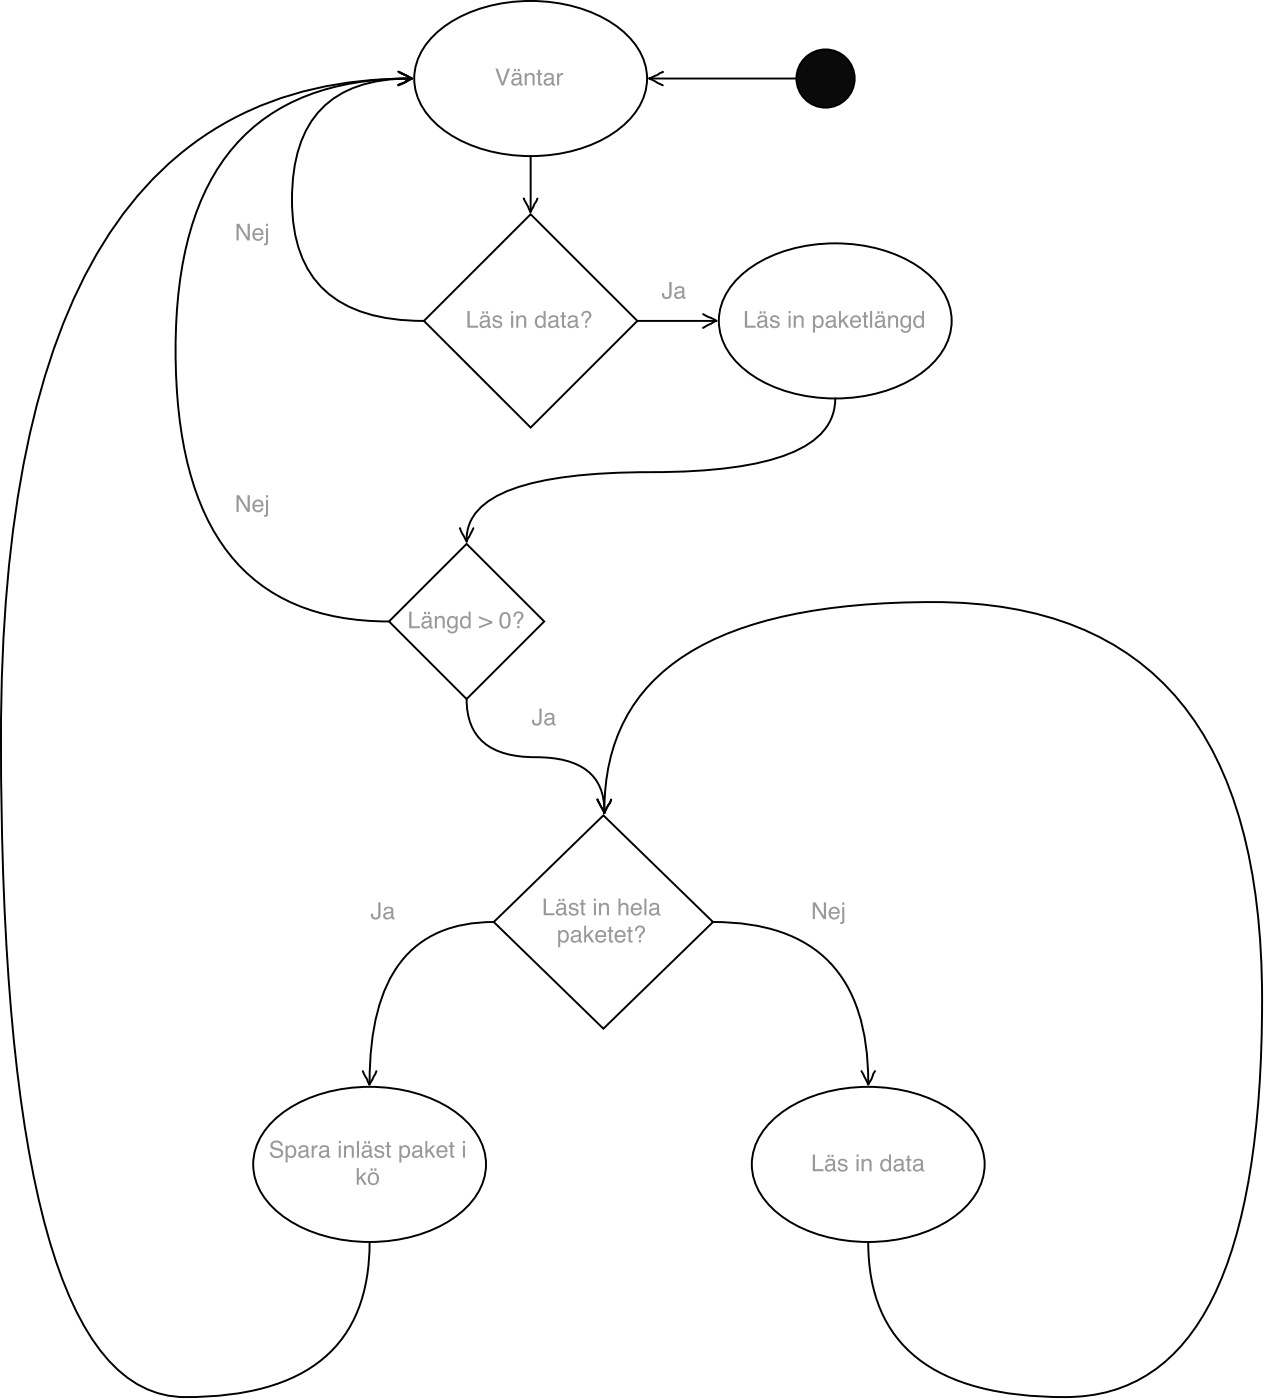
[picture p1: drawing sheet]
<svg xmlns="http://www.w3.org/2000/svg" width="230mm" height="255mm" viewBox="0 0 230 255" stroke-linecap="round" stroke-linejoin="round" font-family="sans-serif">
<path d="M78.5 6.8a24.1 24.1 0 0 1 15.9-6.6 27.5 27.5 0 0 1 17.7 4.6 12 12 0 0 1 5.6 9.5 12 12 0 0 1-5.6 9.5 28.7 28.7 0 0 1-23.4 3.6 20.4 20.4 0 0 1-11.1-6.7 10.2 10.2 0 0 1 .9-13.9zM95.2 36.1l1.3 2.5 1.2-2.5M96.5 28.4v9.8" fill="none" stroke="#000" stroke-width=".35"/>
<path d="M90.1 12.5h.4l.9 2.6 .9-2.6h.4l-1.1 3h-.4zM93.4 14.7a.53 .53 0 0 0 .5 .6 .53 .53 0 0 0 .5-.6v-.3zM93.2 13.5a.96 .96 0 0 1 1.6 .4v1.3l.2 .1v.2a.42 .42 0 0 1-.6-.3 .76 .76 0 0 1-1 .4 .76 .76 0 0 1-.3-1.1l1.3-.4a.5 .5 0 0 0-.4-.6 .5 .5 0 0 0-.6 .5h-.3zM94.1 12.5h.4v.5h-.4zM93.4 12.5h.4v.5h-.4zM95.4 13.3h.4v.3a.78 .78 0 0 1 .9-.3 .78 .78 0 0 1 .5 .8v1.4h-.4v-1.4a.55 .55 0 0 0-.6-.5 .55 .55 0 0 0-.4 .8v1.1h-.4zM97.8 12.7h.4v.6h.4v.3h-.4v1.5l.1 .1h.3v.3a.53 .53 0 0 1-.8-.4v-1.5h-.3v-.3h.3zM99.3 14.7a.53 .53 0 0 0 .5 .6 .53 .53 0 0 0 .5-.6v-.3zM99.1 13.5a.96 .96 0 0 1 1.6 .4v1.3l.2 .1v.2a.42 .42 0 0 1-.6-.3 .76 .76 0 0 1-1 .4 .76 .76 0 0 1-.3-1.1l1.3-.4a.5 .5 0 0 0-.5-.6 .5 .5 0 0 0-.5 .5h-.4zM101.3 13.3h.4v.4a.64 .64 0 0 1 .7-.4l-.1 .4a.57 .57 0 0 0-.6 .5v1.3h-.4z" fill="#999"/>
<path d="M89.8 167.7l19.9-19.4 19.9 19.4-19.9 19.4zM89.8 167.7a21.2 21.2 0 0 0-15.2 5.4 24.8 24.8 0 0 0-6.6 13.8 56.5 56.5 0 0 0-.8 10M129.6 167.7a32.7 32.7 0 0 1 16.8 3.9 21.8 21.8 0 0 1 10 13.6 42.2 42.2 0 0 1 1.5 11.7M66 194.9l1.2 2.4 1.2-2.4M156.6 194.9l1.3 2.4 1.2-2.4" fill="none" stroke="#000" stroke-width=".35"/>
<g fill="#999">
<path d="M98.9 163.5h.4v2.6h1.5v.4h-1.9zM101.5 165.7a.53 .53 0 0 0 .5 .6 .53 .53 0 0 0 .5-.6v-.3zM101.3 164.5a.96 .96 0 0 1 1.6 .4v1.3h.3v.3a.42 .42 0 0 1-.6-.3 .76 .76 0 0 1-1.1 .4 .76 .76 0 0 1-.2-1.1l1.2-.4a.5 .5 0 0 0-.4-.6 .5 .5 0 0 0-.6 .5h-.3zM102.2 163.5h.4v.5h-.4zM101.6 163.5h.3v.5h-.3zM103.7 164.4a.89 .89 0 0 1 1.4 .5h-.3a.47 .47 0 0 0-.5-.3 .47 .47 0 0 0-.4 .4l.2 .1a.95 .95 0 0 1 1.1 1 .96 .96 0 0 1-1 .5 .96 .96 0 0 1-.8-.8h.3a.54 .54 0 0 0 .6 .5 .54 .54 0 0 0 .5-.5l-.2-.2a.97 .97 0 0 1-1.1-.9zM105.7 163.7h.4v.6h.3v.3h-.3v1.4l.1 .2h.2v.3a.53 .53 0 0 1-.7-.4v-1.5h-.3v-.3h.3zM108 164.3h.4v2.2h-.4zM108 163.5h.4v.4h-.4zM108.9 164.3h.4v.3a.78 .78 0 0 1 .9-.3 .78 .78 0 0 1 .5 .8v1.4h-.4v-1.4a.55 .55 0 0 0-.6-.5 .55 .55 0 0 0-.4 .8v1.1h-.4zM112.5 163.5h.3v1.1a.78 .78 0 0 1 .9-.3 .78 .78 0 0 1 .6 .8v1.4h-.4v-1.4a.55 .55 0 0 0-.7-.5 .55 .55 0 0 0-.4 .7v1.2h-.3zM115 164.6a1.01 1.01 0 0 1 1.2-.2 1.01 1.01 0 0 1 .5 1.1h-1.6a.63 .63 0 0 0 .5 .8 .63 .63 0 0 0 .7-.5h.4a1.04 1.04 0 0 1-1.4 .7 1.04 1.04 0 0 1-.6-1.4zM115.3 164.8l-.2 .4h1.2a.61 .61 0 0 0-.3-.6 .61 .61 0 0 0-.7 .2zM117.2 163.5h.3v3h-.3zM118.4 165.7a.53 .53 0 0 0 .6 .6 .53 .53 0 0 0 .5-.6v-.3zM118.2 164.5a.96 .96 0 0 1 1.6 .4v1.3h.3v.3a.42 .42 0 0 1-.6-.3 .76 .76 0 0 1-1.1 .4 .76 .76 0 0 1-.2-1.1l1.3-.4a.5 .5 0 0 0-.5-.6 .5 .5 0 0 0-.5 .5h-.4z"/>
<path d="M102 169.7a.95 .95 0 0 0 .4 1.5 .89 .89 0 0 0 .7-.8 .89 .89 0 0 0-.7-.9zM101.5 169.2h.3v.3a.9 .9 0 0 1 1.1-.2 .9 .9 0 0 1 .5 1 .93 .93 0 0 1-.4 1.1 .93 .93 0 0 1-1.1-.2v1.1h-.4zM104.2 170.7a.53 .53 0 0 0 .5 .5 .53 .53 0 0 0 .5-.6v-.3zM104 169.5a.96 .96 0 0 1 1.6 .3v1.3l.3 .1v.3a.42 .42 0 0 1-.6-.3 .76 .76 0 0 1-1.1 .3 .76 .76 0 0 1-.2-1.1l1.2-.4a.5 .5 0 0 0-.4-.5 .5 .5 0 0 0-.6 .4h-.3zM106.2 168.4h.4v1.8l.9-1h.5l-.8 .9 .8 1.3h-.4l-.7-1.1-.3 .3v.8h-.4zM108.5 169.5a1.01 1.01 0 0 1 1.2-.2 1.01 1.01 0 0 1 .5 1.2h-1.6a.63 .63 0 0 0 .5 .7 .63 .63 0 0 0 .7-.4h.4a1.04 1.04 0 0 1-1.4 .7 1.04 1.04 0 0 1-.6-1.4zM108.8 169.7l-.2 .5h1.3a.61 .61 0 0 0-.4-.6 .61 .61 0 0 0-.7 .1zM110.8 168.6h.3v.6h.4v.3h-.4v1.5l.1 .1 .3 .1v.2a.53 .53 0 0 1-.7-.4v-1.5h-.3v-.3h.3zM112 169.5a1.01 1.01 0 0 1 1.3-.2 1.01 1.01 0 0 1 .5 1.2h-1.7a.63 .63 0 0 0 .5 .7 .63 .63 0 0 0 .8-.4h.3a1.04 1.04 0 0 1-1.3 .7 1.04 1.04 0 0 1-.6-1.4zM112.3 169.7l-.1 .5h1.2a.61 .61 0 0 0-.4-.6 .61 .61 0 0 0-.7 .1zM114.3 168.6h.4v.6h.3v.3h-.3v1.5v.1l.3 .1v.2a.53 .53 0 0 1-.7-.4v-1.5h-.3v-.3h.3zM116.1 171h.5v.4h-.5zM115.7 168.6a.88 .88 0 0 1 1.4 0 .88 .88 0 0 1-.3 1.4l-.2 .3-.1 .4h-.4a2.09 2.09 0 0 1 .8-1.4 .55 .55 0 0 0-.6-.6 .55 .55 0 0 0-.5 .7h-.4z"/>
</g>
<path d="M108.7 145.5l1.2 2.4 1.2-2.4M109.9 147.6a32.7 32.7 0 0 1 8.4-23.2 41.1 41.1 0 0 1 18.2-10.6 111.2 111.2 0 0 1 33.2-4.3 69.7 69.7 0 0 1 26.1 4.6 47.1 47.1 0 0 1 25.3 23.7 82.7 82.7 0 0 1 7.4 27.1 193 193 0 0 1-2.1 53 69.2 69.2 0 0 1-7.4 21.1 30 30 0 0 1-14.4 13.2 31 31 0 0 1-14 1.9 46.9 46.9 0 0 1-19.5-4.2 22.9 22.9 0 0 1-12.6-17.1l-.6-4.4v-2.4M139.9 204.4a24.1 24.1 0 0 1 15.9-6.6 27.5 27.5 0 0 1 17.7 4.5 12 12 0 0 1 5.5 9.5 12 12 0 0 1-5.5 9.6 28.7 28.7 0 0 1-23.4 3.6 20.4 20.4 0 0 1-11.1-6.8 10.2 10.2 0 0 1 .9-13.8z" fill="none" stroke="#000" stroke-width=".35"/>
<g fill="#999">
<path d="M147.8 210h.4v2.7h1.5v.4h-1.9zM150.4 212.3a.53 .53 0 0 0 .6 .6 .53 .53 0 0 0 .5-.6v-.3zM150.2 211.1a.96 .96 0 0 1 1.6 .3v1.3l.3 .1v.3a.42 .42 0 0 1-.6-.3 .76 .76 0 0 1-1.1 .3 .76 .76 0 0 1-.2-1.1l1.2-.4a.5 .5 0 0 0-.4-.5 .5 .5 0 0 0-.6 .4h-.3zM151.2 210.1h.3v.4h-.3zM150.5 210.1h.4v.4h-.4zM152.6 211a.89 .89 0 0 1 1.5 .5h-.4a.47 .47 0 0 0-.5-.4 .47 .47 0 0 0-.4 .4l.2 .2a.95 .95 0 0 1 1.1 .9 .96 .96 0 0 1-1 .6 .96 .96 0 0 1-.8-.8h.4a.54 .54 0 0 0 .5 .5 .54 .54 0 0 0 .5-.5l-.2-.2a.97 .97 0 0 1-1.1-.9zM155.7 210.9h.4v2.2h-.4zM155.7 210h.4v.5h-.4zM156.7 210.9h.3v.3a.78 .78 0 0 1 .9-.4 .78 .78 0 0 1 .6 .9v1.4h-.4v-1.4a.55 .55 0 0 0-.7-.5 .55 .55 0 0 0-.4 .7v1.2h-.3zM160.6 211.4a.85 .85 0 0 0-.2 .9 .85 .85 0 0 0 .8 .5 .93 .93 0 0 0 .5-.9 .93 .93 0 0 0-.6-.8zM160.5 211l.7-.2 .4 .3v-1.1h.4v3.1h-.3v-.3a.91 .91 0 0 1-1.2 .3 .91 .91 0 0 1-.5-1.1l.1-.6zM162.9 212.3a.53 .53 0 0 0 .5 .6 .53 .53 0 0 0 .5-.6v-.3zM162.7 211.1a.96 .96 0 0 1 1.6 .3v1.3l.2 .1v.3a.42 .42 0 0 1-.6-.3 .76 .76 0 0 1-1 .3 .76 .76 0 0 1-.3-1.1l1.3-.4a.5 .5 0 0 0-.4-.5 .5 .5 0 0 0-.6 .4h-.3zM165 210.2h.4v.7h.3v.3h-.3v1.4v.2h.3v.3a.53 .53 0 0 1-.7-.5v-1.4h-.3v-.3h.3zM166.4 212.3a.53 .53 0 0 0 .6 .6 .53 .53 0 0 0 .5-.6v-.3zM166.2 211.1a.96 .96 0 0 1 1.6 .3v1.3l.3 .1v.3a.42 .42 0 0 1-.6-.3 .76 .76 0 0 1-1.1 .3 .76 .76 0 0 1-.2-1.1l1.2-.4a.5 .5 0 0 0-.4-.5 .5 .5 0 0 0-.6 .4h-.3z"/>
<path d="M147.8 164.2h.5l1.5 2.4v-2.4h.4v3h-.5l-1.5-2.4v2.4h-.4zM151 165.3a1.01 1.01 0 0 1 1.2-.2 1.01 1.01 0 0 1 .5 1.1h-1.6a.63 .63 0 0 0 .4 .8 .63 .63 0 0 0 .8-.5h.4a1.04 1.04 0 0 1-1.4 .7 1.04 1.04 0 0 1-.6-1.4zM151.3 165.5l-.2 .4h1.2a.61 .61 0 0 0-.4-.6 .61 .61 0 0 0-.6 .2zM153.1 164.2h.4v.4h-.4zM153.1 165h.4v2.5a.56 .56 0 0 1-.7 .6v-.3l.3-.1z"/>
</g>
<path d="M72.5 13.1l2.4 1.2-2.4 1.2M74.5 14.3a67.7 67.7 0 0 0-32.5 7.5 61.7 61.7 0 0 0-23.2 22.5 105.3 105.3 0 0 0-12.3 30.2 228.8 228.8 0 0 0-6.2 49.9 552.9 552.9 0 0 0 2.7 69.6 179.4 179.4 0 0 0 7 35 56 56 0 0 0 9 17.7 19.1 19.1 0 0 0 17.5 7.4 41.6 41.6 0 0 0 18.3-4.2 22.7 22.7 0 0 0 11.8-17.1l.4-2.2 .2-4.6M49.3 204.4a24.1 24.1 0 0 1 15.9-6.6 27.5 27.5 0 0 1 17.6 4.5 12 12 0 0 1 5.6 9.5 12 12 0 0 1-5.6 9.6 28.7 28.7 0 0 1-23.4 3.6 20.4 20.4 0 0 1-11.1-6.8 10.2 10.2 0 0 1 1-13.8z" fill="none" stroke="#000" stroke-width=".35"/>
<g fill="#999">
<path d="M49.5 207.8a1.19 1.19 0 0 1 1.9 .7h-.4a.75 .75 0 0 0-.7-.6 .75 .75 0 0 0-.7 .5l.3 .3a1.84 1.84 0 0 1 1.6 .8 1.09 1.09 0 0 1-1.6 1.2 .99 .99 0 0 1-.8-1.1h.4a.85 .85 0 0 0 .7 .8 .85 .85 0 0 0 .9-.6l-.3-.4a2.15 2.15 0 0 1-1.6-.7v-.5zM52.5 208.8a.95 .95 0 0 0 .4 1.6 .89 .89 0 0 0 .6-.9 .89 .89 0 0 0-.6-.8zM51.9 208.4h.4v.3a.9 .9 0 0 1 1.1-.3 .9 .9 0 0 1 .5 1.1 .93 .93 0 0 1-.4 1 .93 .93 0 0 1-1.2-.1v1.1h-.4zM54.6 209.8a.53 .53 0 0 0 .6 .6 .53 .53 0 0 0 .5-.6v-.3zM54.4 208.6a.96 .96 0 0 1 1.7 .4v1.3h.2v.3a.42 .42 0 0 1-.6-.3 .76 .76 0 0 1-1.1 .4 .76 .76 0 0 1-.2-1.2l1.3-.3a.5 .5 0 0 0-.5-.6 .5 .5 0 0 0-.5 .5h-.4zM56.7 208.4h.3v.4a.64 .64 0 0 1 .8-.4l-.1 .3a.57 .57 0 0 0-.6 .6v1.3h-.4zM58.4 209.8a.53 .53 0 0 0 .6 .6 .53 .53 0 0 0 .4-.6v-.3zM58.2 208.6a.96 .96 0 0 1 1.6 .4v1.3h.3v.3a.42 .42 0 0 1-.6-.3 .76 .76 0 0 1-1.1 .4 .76 .76 0 0 1-.2-1.2l1.2-.3a.5 .5 0 0 0-.4-.6 .5 .5 0 0 0-.6 .5h-.3zM61.6 208.4h.4v2.2h-.4zM61.6 207.6h.4v.4h-.4zM62.5 208.4h.4v.3a.78 .78 0 0 1 .9-.4 .78 .78 0 0 1 .5 .9v1.4h-.3v-1.4a.55 .55 0 0 0-.7-.5 .55 .55 0 0 0-.4 .7v1.2h-.4zM64.9 207.6h.4v3h-.4zM66.2 209.8a.53 .53 0 0 0 .5 .6 .53 .53 0 0 0 .5-.6v-.3zM66 208.6a.96 .96 0 0 1 1.6 .4v1.3h.2v.3a.42 .42 0 0 1-.6-.3 .76 .76 0 0 1-1.1 .4 .76 .76 0 0 1-.2-1.2l1.3-.3a.5 .5 0 0 0-.5-.6 .5 .5 0 0 0-.5 .5h-.4zM66.9 207.6h.4v.5h-.4zM66.2 207.6h.4v.5h-.4zM68.3 208.5a.89 .89 0 0 1 1.5 .5h-.4a.47 .47 0 0 0-.4-.4 .47 .47 0 0 0-.5 .5l.2 .1a.95 .95 0 0 1 1.1 1 .96 .96 0 0 1-.9 .5 .96 .96 0 0 1-.9-.8h.4a.54 .54 0 0 0 .6 .5 .54 .54 0 0 0 .5-.5l-.2-.2a.97 .97 0 0 1-1.2-.9zM70.4 207.8h.3v.6h.4v.3h-.4v1.4l.1 .2h.3v.3a.53 .53 0 0 1-.7-.4v-1.5h-.3v-.3h.3zM73.2 208.8a.95 .95 0 0 0 .4 1.6 .89 .89 0 0 0 .6-.9 .89 .89 0 0 0-.6-.8zM72.6 208.4h.4v.3a.9 .9 0 0 1 1.1-.3 .9 .9 0 0 1 .5 1.1 .93 .93 0 0 1-.5 1 .93 .93 0 0 1-1.1-.1v1.1h-.4zM75.3 209.8a.53 .53 0 0 0 .6 .6 .53 .53 0 0 0 .5-.6v-.3zM75.1 208.6a.96 .96 0 0 1 1.6 .4l.1 1.3h.2v.3a.42 .42 0 0 1-.6-.3 .76 .76 0 0 1-1.1 .4 .76 .76 0 0 1-.2-1.2l1.3-.3a.5 .5 0 0 0-.5-.6 .5 .5 0 0 0-.5 .5h-.4zM77.3 207.6h.4v1.7l1-.9h.4l-.8 .8 .9 1.4h-.5l-.7-1.1-.3 .3v.8h-.4zM79.6 208.7a1.01 1.01 0 0 1 1.3-.2 1.01 1.01 0 0 1 .5 1.1h-1.7a.63 .63 0 0 0 .5 .8 .63 .63 0 0 0 .8-.5h.3a1.04 1.04 0 0 1-1.3 .7 1.04 1.04 0 0 1-.6-1.4zM79.9 208.9l-.1 .4h1.2a.61 .61 0 0 0-.4-.6 .61 .61 0 0 0-.7 .2zM81.9 207.8h.4v.6h.3v.3h-.3v1.4l.1 .2h.2v.3a.53 .53 0 0 1-.7-.4v-1.5h-.3v-.3h.3zM84.2 208.4h.4v2.2h-.4zM84.2 207.6h.4v.4h-.4z"/>
<path d="M64.9 212.5h.3v1.8l1-1h.5l-.9 .9 .9 1.3h-.5l-.7-1.1-.3 .3v.8h-.3zM67.5 213.7a.94 .94 0 0 0 .4 1.6 .94 .94 0 0 0 .5-1.4 .62 .62 0 0 0-.9-.2zM67.1 213.6a1.06 1.06 0 0 1 1.4-.2 1.06 1.06 0 0 1 .4 1.3 1.05 1.05 0 0 1-1.4 .9 1.05 1.05 0 0 1-.6-1.5zM68.1 212.6h.3v.4h-.3zM67.4 212.6h.4v.4h-.4z"/>
</g>
<path d="M118.4 14.3h26.4M120.5 13.1l-.9 .5-1.6 .6 2.5 1.3" fill="none" stroke="#000" stroke-width=".35"/>
<circle cx="150.1" cy="14.3" r="5.3" fill="#0a0a0a"/>
<circle cx="150.1" cy="14.3" r="5.3" fill="none" stroke="#000" stroke-width=".35"/>
<path d="M68.8 164.2h.4v2.1a.88 .88 0 0 1-.9 1 .88 .88 0 0 1-.8-1.1h.3a.52 .52 0 0 0 .5 .8 .52 .52 0 0 0 .5-.8zM70.1 166.4a.53 .53 0 0 0 .6 .6 .53 .53 0 0 0 .4-.6v-.3zM69.9 165.2a.96 .96 0 0 1 1.6 .4v1.3l.3 .1v.2a.42 .42 0 0 1-.6-.3 .76 .76 0 0 1-1.1 .4 .76 .76 0 0 1-.2-1.1l1.2-.4a.5 .5 0 0 0-.4-.6 .5 .5 0 0 0-.6 .5h-.3z" fill="#999"/>
<path d="M72.5 13.1l2.4 1.2-2.4 1.2M74.5 14.3a23.3 23.3 0 0 0-14.2 3.9 18 18 0 0 0-6.7 11.7 33.2 33.2 0 0 0 1 16.1 17.4 17.4 0 0 0 12 11 35.1 35.1 0 0 0 10.5 1.4M96.5 39l19.4 19.4-19.4 19.4-19.4-19.4zM115.9 58.4h14M127.8 57.1l2.5 1.3-2.5 1.2" fill="none" stroke="#000" stroke-width=".35"/>
<g fill="#999">
<path d="M85 56.6h.4v2.7h1.5v.3h-1.9zM87.6 58.8a.53 .53 0 0 0 .6 .6 .53 .53 0 0 0 .5-.6v-.3zM87.4 57.6a.96 .96 0 0 1 1.6 .4v1.3l.3 .1v.2a.42 .42 0 0 1-.6-.3 .76 .76 0 0 1-1.1 .4 .76 .76 0 0 1-.2-1.1l1.3-.4a.5 .5 0 0 0-.5-.6 .5 .5 0 0 0-.5 .5h-.4zM88.4 56.6h.4v.5h-.4zM87.7 56.6h.4v.5h-.4zM89.8 57.5a.89 .89 0 0 1 1.5 .5h-.4a.47 .47 0 0 0-.5-.3 .47 .47 0 0 0-.4 .4l.2 .1a.95 .95 0 0 1 1.1 1 .96 .96 0 0 1-1 .5 .96 .96 0 0 1-.8-.8h.4a.54 .54 0 0 0 .5 .5 .54 .54 0 0 0 .5-.5l-.2-.1a.97 .97 0 0 1-1.1-.9zM92.9 57.4h.4v2.2h-.4zM92.9 56.6h.4v.4h-.4zM93.9 57.4h.3v.3a.78 .78 0 0 1 1-.3 .78 .78 0 0 1 .5 .8v1.4h-.4v-1.4a.55 .55 0 0 0-.7-.5 .55 .55 0 0 0-.4 .8v1.1h-.3zM97.8 57.9a.85 .85 0 0 0-.2 .9 .85 .85 0 0 0 .8 .5 .93 .93 0 0 0 .5-.8 .93 .93 0 0 0-.6-.8zM97.7 57.5l.7-.1 .4 .3v-1.1h.4v3h-.3v-.3a.91 .91 0 0 1-1.2 .3 .91 .91 0 0 1-.5-1l.2-.6zM100.1 58.8a.53 .53 0 0 0 .5 .6 .53 .53 0 0 0 .5-.6v-.3zM99.9 57.6a.96 .96 0 0 1 1.6 .4v1.3l.2 .1v.2a.42 .42 0 0 1-.6-.3 .76 .76 0 0 1-1 .4 .76 .76 0 0 1-.3-1.1l1.3-.4a.5 .5 0 0 0-.4-.6 .5 .5 0 0 0-.6 .5h-.3zM102.2 56.8h.4v.6h.3v.3h-.3v1.5v.1h.3v.3a.53 .53 0 0 1-.7-.4v-1.5h-.3v-.3h.3zM103.6 58.8a.53 .53 0 0 0 .6 .6 .53 .53 0 0 0 .5-.6v-.3zM103.4 57.6a.96 .96 0 0 1 1.6 .4v1.3l.3 .1v.2a.42 .42 0 0 1-.6-.3 .76 .76 0 0 1-1.1 .4 .76 .76 0 0 1-.2-1.1l1.2-.4a.5 .5 0 0 0-.4-.6 .5 .5 0 0 0-.6 .5h-.3zM106.4 59.2h.4v.4h-.4zM105.9 56.8a.88 .88 0 0 1 1.4 0 .88 .88 0 0 1-.2 1.3l-.3 .4v.3h-.4a2.09 2.09 0 0 1 .7-1.3 .55 .55 0 0 0-.5-.7 .55 .55 0 0 0-.5 .7h-.4z"/>
<path d="M43 40.7h.5l1.5 2.5v-2.5h.4v3h-.4l-1.6-2.4v2.4h-.4zM46.2 41.8a1.01 1.01 0 0 1 1.2-.2 1.01 1.01 0 0 1 .5 1.2h-1.6a.63 .63 0 0 0 .5 .7 .63 .63 0 0 0 .7-.5h.4a1.04 1.04 0 0 1-1.4 .8 1.04 1.04 0 0 1-.6-1.5zM46.5 42l-.2 .5h1.2a.61 .61 0 0 0-.3-.6 .61 .61 0 0 0-.7 .1zM48.4 40.7h.3v.4h-.3zM48.4 41.5h.3v2.6a.56 .56 0 0 1-.7 .5v-.3l.4-.1z"/>
</g>
<path d="M133.9 50.9a24.1 24.1 0 0 1 15.9-6.6 27.5 27.5 0 0 1 17.7 4.6 12 12 0 0 1 5.5 9.5 12 12 0 0 1-5.5 9.5 28.7 28.7 0 0 1-23.4 3.6 20.4 20.4 0 0 1-11.1-6.7 10.2 10.2 0 0 1 .9-13.9zM151.9 72.5a9.7 9.7 0 0 1-5.4 8.6 34.7 34.7 0 0 1-13.5 4 133 133 0 0 1-17.9 .8 78.1 78.1 0 0 0-20.1 2.5 17.5 17.5 0 0 0-8.1 4.4 7.7 7.7 0 0 0-2.1 5.4M83.6 96.1l1.3 2.5 .1-.6 1.1-1.9" fill="none" stroke="#000" stroke-width=".35"/>
<g fill="#999">
<path d="M135.4 56.6h.4v2.7h1.6v.3h-2zM138.1 58.8a.53 .53 0 0 0 .5 .6 .53 .53 0 0 0 .5-.6v-.3zM137.9 57.6a.96 .96 0 0 1 1.6 .4v1.3l.2 .1v.2a.42 .42 0 0 1-.6-.3 .76 .76 0 0 1-1 .4 .76 .76 0 0 1-.3-1.1l1.3-.4a.5 .5 0 0 0-.5-.6 .5 .5 0 0 0-.5 .5h-.3zM138.8 56.6h.4v.5h-.4zM138.1 56.6h.4v.5h-.4zM140.2 57.5a.89 .89 0 0 1 1.5 .5h-.3a.47 .47 0 0 0-.5-.3 .47 .47 0 0 0-.5 .4l.2 .1a.95 .95 0 0 1 1.2 1 .96 .96 0 0 1-1 .5 .96 .96 0 0 1-.8-.8h.3a.54 .54 0 0 0 .6 .5 .54 .54 0 0 0 .5-.5l-.2-.1a.97 .97 0 0 1-1.2-.9zM143.4 57.4h.4v2.2h-.4zM143.4 56.6h.4v.4h-.4zM144.3 57.4h.4v.3a.78 .78 0 0 1 .9-.3 .78 .78 0 0 1 .5 .8v1.4h-.4v-1.4a.55 .55 0 0 0-.6-.5 .55 .55 0 0 0-.4 .8v1.1h-.4zM148.4 57.9a.95 .95 0 0 0 .4 1.5 .89 .89 0 0 0 .6-.9 .89 .89 0 0 0-.6-.8zM147.8 57.4h.4v.3a.9 .9 0 0 1 1.1-.3 .9 .9 0 0 1 .5 1.1 .93 .93 0 0 1-.4 1.1 .93 .93 0 0 1-1.2-.2v1.1h-.4zM150.5 58.8a.53 .53 0 0 0 .6 .6 .53 .53 0 0 0 .5-.6v-.3zM150.3 57.6a.96 .96 0 0 1 1.6 .4l.1 1.3 .2 .1v.2a.42 .42 0 0 1-.6-.3 .76 .76 0 0 1-1.1 .4 .76 .76 0 0 1-.2-1.1l1.3-.4a.5 .5 0 0 0-.5-.6 .5 .5 0 0 0-.5 .5h-.4zM152.5 56.6h.4v1.7l1-.9h.4l-.8 .8 .9 1.4h-.5l-.7-1.1-.3 .3v.8h-.4zM154.8 57.7a1.01 1.01 0 0 1 1.3-.2 1.01 1.01 0 0 1 .5 1.1h-1.7a.63 .63 0 0 0 .5 .8 .63 .63 0 0 0 .8-.5h.3a1.04 1.04 0 0 1-1.3 .7 1.04 1.04 0 0 1-.6-1.4zM155.1 57.9l-.1 .4h1.2a.61 .61 0 0 0-.4-.6 .61 .61 0 0 0-.7 .2zM157.1 56.8h.4v.6h.3v.3h-.3v1.5l.1 .1h.2v.3a.53 .53 0 0 1-.7-.4v-1.5h-.3v-.3h.3zM158.2 56.6h.4v3h-.4zM159.5 58.8a.53 .53 0 0 0 .5 .6 .53 .53 0 0 0 .5-.6v-.3zM159.3 57.6a.96 .96 0 0 1 1.6 .4v1.3l.2 .1v.2a.42 .42 0 0 1-.6-.3 .76 .76 0 0 1-1 .4 .76 .76 0 0 1-.3-1.1l1.3-.4a.5 .5 0 0 0-.5-.6 .5 .5 0 0 0-.5 .5h-.4zM160.2 56.6h.4v.5h-.4zM159.5 56.6h.4v.5h-.4zM161.5 57.4h.3v.3a.78 .78 0 0 1 1-.3 .78 .78 0 0 1 .5 .8v1.4h-.4v-1.4a.55 .55 0 0 0-.6-.5 .55 .55 0 0 0-.4 .8v1.1h-.4zM164 57.7a.83 .83 0 0 1 1.3 0v-.3h.3v2a.97 .97 0 0 1-.7 1.1 .97 .97 0 0 1-1.1-.6h.3a.64 .64 0 0 0 .9 .3 .64 .64 0 0 0 .3-.9 .9 .9 0 0 1-1.1 .3 .9 .9 0 0 1-.5-1.1zM164.3 57.9a.92 .92 0 0 0 .3 1.4 .85 .85 0 0 0 .7-.8 .85 .85 0 0 0-.6-.8zM166.6 57.9a.85 .85 0 0 0-.2 .9 .85 .85 0 0 0 .8 .5 .93 .93 0 0 0 .5-.8 .93 .93 0 0 0-.6-.8zM166.5 57.5l.7-.1 .4 .3v-1.1h.4v3h-.3v-.3a.91 .91 0 0 1-1.2 .3 .91 .91 0 0 1-.5-1l.2-.6z"/>
<path d="M121.7 51.3h.4v2.1a.88 .88 0 0 1-.9 1 .88 .88 0 0 1-.8-1.1h.4a.52 .52 0 0 0 .5 .8 .52 .52 0 0 0 .4-.8zM123 53.6a.53 .53 0 0 0 .6 .5 .53 .53 0 0 0 .5-.6v-.3zM122.8 52.4a.96 .96 0 0 1 1.6 .3v1.3l.3 .1v.2a.42 .42 0 0 1-.6-.3 .76 .76 0 0 1-1.1 .4 .76 .76 0 0 1-.2-1.1l1.2-.4a.5 .5 0 0 0-.4-.6 .5 .5 0 0 0-.6 .5h-.3z"/>
</g>
<path d="M72.5 13.1l2.4 1.2-2.4 1.2M74.5 14.3a46.6 46.6 0 0 0-23.6 5.5 34.5 34.5 0 0 0-15.3 19.3 78.5 78.5 0 0 0-3.6 28.6 66.6 66.6 0 0 0 5.4 26.1 31.6 31.6 0 0 0 24.2 18.5l2.9 .4 6.2 .4M84.8 99l14.2 14.1-14.2 14.1-14.1-14.1zM84.8 127.2a9.3 9.3 0 0 0 5.2 9.2 16.7 16.7 0 0 0 7.4 1.4 15.6 15.6 0 0 1 9.4 2.4 8.6 8.6 0 0 1 3.1 7.4M108.7 145.5l1.2 2.4 1.2-2.4" fill="none" stroke="#000" stroke-width=".35"/>
<g fill="#999">
<path d="M74.4 111.3h.4v2.6h1.6v.4h-2zM77 113.5a.53 .53 0 0 0 .6 .6 .53 .53 0 0 0 .5-.6v-.3zM76.8 112.3a.96 .96 0 0 1 1.7 .3v1.4h.2v.3a.42 .42 0 0 1-.6-.3 .76 .76 0 0 1-1.1 .3 .76 .76 0 0 1-.2-1.1l1.3-.3a.5 .5 0 0 0-.5-.6 .5 .5 0 0 0-.5 .5h-.4zM77.8 111.3h.4v.4h-.4zM77.1 111.3h.4v.4h-.4zM79.1 112.1h.3v.3a.78 .78 0 0 1 .9-.4 .78 .78 0 0 1 .6 .9v1.4h-.4v-1.4a.55 .55 0 0 0-.7-.5 .55 .55 0 0 0-.4 .7v1.2h-.3zM81.5 112.4a.83 .83 0 0 1 1.4 0v-.3h.3v2a.97 .97 0 0 1-.7 1.1 .97 .97 0 0 1-1.2-.6h.4a.64 .64 0 0 0 .9 .3 .64 .64 0 0 0 .3-.9 .9 .9 0 0 1-1.1 .2 .9 .9 0 0 1-.5-1zM81.9 112.5a.92 .92 0 0 0 .3 1.5 .85 .85 0 0 0 .7-.8 .85 .85 0 0 0-.6-.8zM84.2 112.6a.85 .85 0 0 0-.2 .9 .85 .85 0 0 0 .8 .5 .93 .93 0 0 0 .4-.9 .93 .93 0 0 0-.6-.7zM84 112.2l.7-.1 .5 .3v-1.1h.4v3h-.4v-.3a.91 .91 0 0 1-1.1 .3 .91 .91 0 0 1-.5-1.1l.1-.5zM87.1 112.1l2.4 .9v.4l-2.4 .9v-.3l2-.8-2-.7zM91.3 111.5a1.09 1.09 0 0 1 1.2 .1 1.09 1.09 0 0 1 .3 1.2 1.24 1.24 0 0 1-1.2 1.6 1.87 1.87 0 0 1-.5-2.7zM91.5 111.8a1.97 1.97 0 0 0 .1 2.2h.4a1.79 1.79 0 0 0 .2-2.2 .55 .55 0 0 0-.7 0zM94 113.9h.5v.4h-.5zM93.6 111.5a.88 .88 0 0 1 1.4 0 .88 .88 0 0 1-.3 1.3l-.2 .3-.1 .4h-.3a2.09 2.09 0 0 1 .7-1.3 .55 .55 0 0 0-.6-.7 .55 .55 0 0 0-.5 .7h-.4z"/>
<path d="M98.1 128.9h.4v2.1a.88 .88 0 0 1-.9 1 .88 .88 0 0 1-.9-1h.4a.52 .52 0 0 0 .5 .7 .52 .52 0 0 0 .5-.8zM99.4 131.2a.53 .53 0 0 0 .5 .5 .53 .53 0 0 0 .5-.6v-.3zM99.2 130a.96 .96 0 0 1 1.6 .3v1.3l.2 .1v.2a.42 .42 0 0 1-.6-.3 .76 .76 0 0 1-1 .4 .76 .76 0 0 1-.3-1.1l1.3-.4a.5 .5 0 0 0-.4-.5 .5 .5 0 0 0-.6 .4h-.3z"/>
<path d="M43 90.1h.5l1.5 2.5v-2.5h.4v3h-.4l-1.6-2.4v2.4h-.4zM46.2 91.2a1.01 1.01 0 0 1 1.2-.2 1.01 1.01 0 0 1 .5 1.1h-1.6a.63 .63 0 0 0 .5 .8 .63 .63 0 0 0 .7-.5h.4a1.04 1.04 0 0 1-1.4 .8 1.04 1.04 0 0 1-.6-1.5zM46.5 91.4l-.2 .4h1.2a.61 .61 0 0 0-.3-.6 .61 .61 0 0 0-.7 .2zM48.4 90.1h.3v.4h-.3zM48.4 90.9h.3v2.6a.56 .56 0 0 1-.7 .5v-.3l.4-.1z"/>
</g>
</svg>
